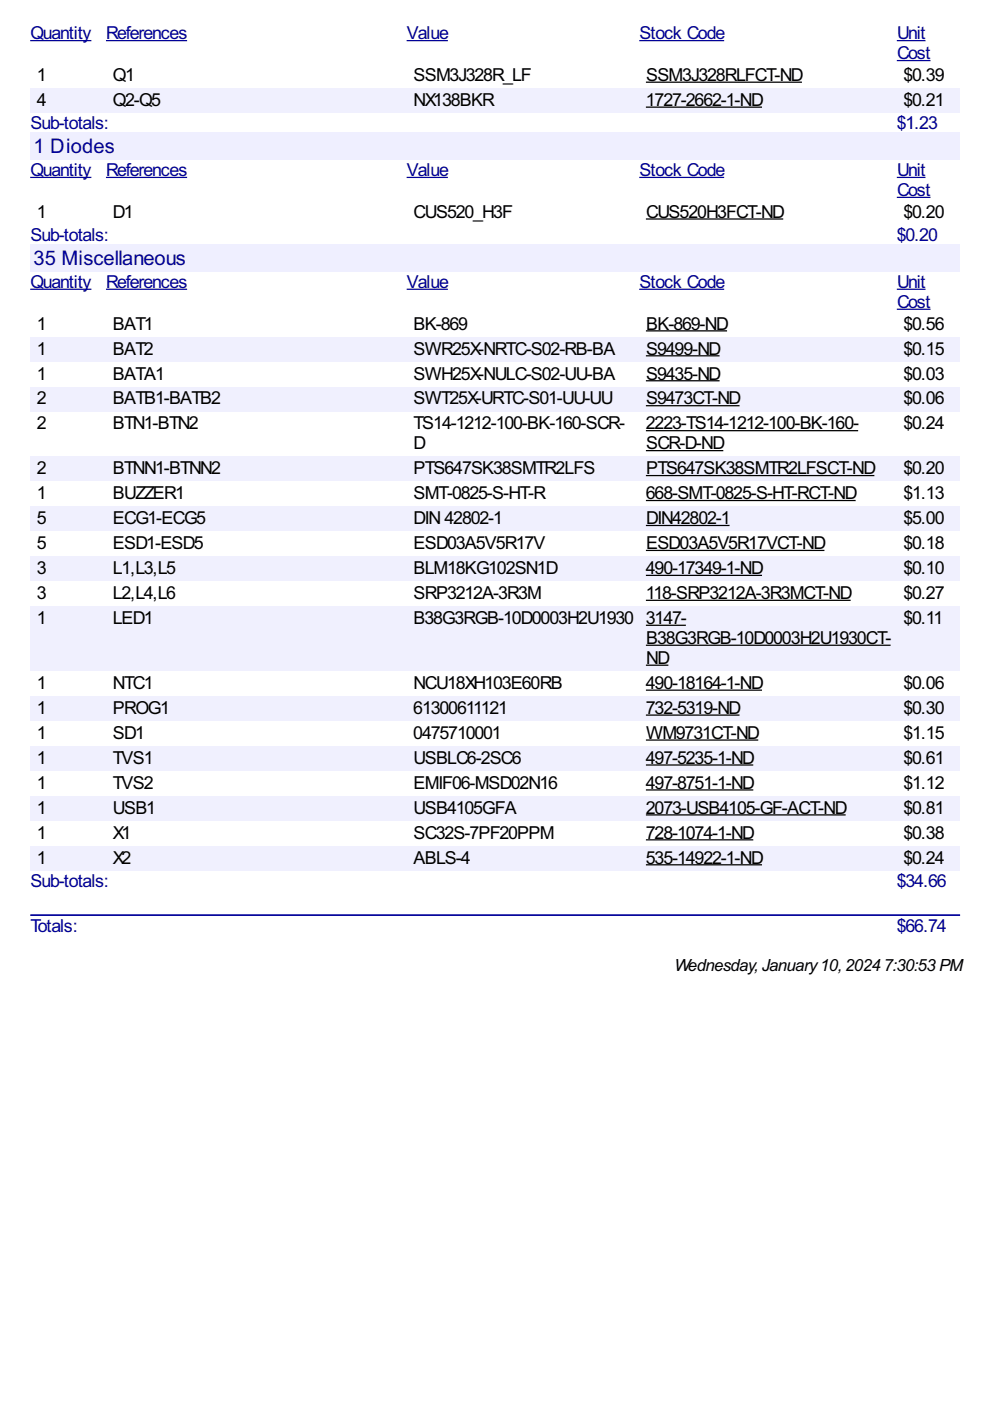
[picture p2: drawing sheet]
<svg xmlns="http://www.w3.org/2000/svg" width="210mm" height="297mm" viewBox="0 0 210 297" stroke-linecap="round" stroke-linejoin="round" font-family="sans-serif">
<defs><g id="words">
<g font-size="4.8" fill="#009">
<text x="7.1" y="32.5">1 Diodes</text>
<text x="7.1" y="56.2">35 Miscellaneous</text>
</g>
<g font-size="4.2" fill="#009">
<text x="6.5" y="8.3">Quantity</text>
<text x="22.5" y="8.3">References</text>
<text x="86.3" y="8.3">Value</text>
<text x="135.6" y="8.3">Stock Code</text>
<text x="190.2" y="8.3">Unit</text>
<text x="190.2" y="12.6">Cost</text>
<text x="6.5" y="27.4">Sub-totals:</text>
<text x="190.1" y="27.4">$1.23</text>
<text x="6.5" y="37.4">Quantity</text>
<text x="22.5" y="37.4">References</text>
<text x="86.3" y="37.4">Value</text>
<text x="135.6" y="37.4">Stock Code</text>
<text x="190.2" y="37.4">Unit</text>
<text x="190.2" y="41.6">Cost</text>
<text x="6.5" y="51.1">Sub-totals:</text>
<text x="190.1" y="51.1">$0.20</text>
<text x="6.5" y="61.1">Quantity</text>
<text x="22.5" y="61.1">References</text>
<text x="86.3" y="61.1">Value</text>
<text x="135.6" y="61.1">Stock Code</text>
<text x="190.2" y="61.1">Unit</text>
<text x="190.2" y="65.3">Cost</text>
<text x="6.5" y="188">Sub-totals:</text>
<text x="190.1" y="188">$34.66</text>
<text x="6.5" y="197.6">Totals:</text>
<text x="190.1" y="197.6">$66.74</text>
</g>
<g font-size="4.2">
<text x="7.8" y="17.2">1</text>
<text x="23.9" y="17.2">Q1</text>
<text x="87.7" y="17.2">SSM3J328R_LF</text>
<text x="137" y="17.2">SSM3J328RLFCT-ND</text>
<text x="191.6" y="17.2">$0.39</text>
<text x="7.8" y="22.5">4</text>
<text x="23.9" y="22.5">Q2-Q5</text>
<text x="87.7" y="22.5">NX138BKR</text>
<text x="136.9" y="22.5">1727-2662-1-ND</text>
<text x="191.6" y="22.5">$0.21</text>
<text x="7.8" y="46.2">1</text>
<text x="23.9" y="46.2">D1</text>
<text x="87.7" y="46.2">CUS520_H3F</text>
<text x="137" y="46.2">CUS520H3FCT-ND</text>
<text x="191.6" y="46.2">$0.20</text>
<text x="7.8" y="69.9">1</text>
<text x="23.9" y="69.9">BAT1</text>
<text x="87.7" y="69.9">BK-869</text>
<text x="137" y="69.9">BK-869-ND</text>
<text x="191.6" y="69.9">$0.56</text>
<text x="7.8" y="75.2">1</text>
<text x="23.9" y="75.2">BAT2</text>
<text x="87.7" y="75.2">SWR25X-NRTC-S02-RB-BA</text>
<text x="137" y="75.2">S9499-ND</text>
<text x="191.6" y="75.2">$0.15</text>
<text x="7.8" y="80.5">1</text>
<text x="23.9" y="80.5">BATA1</text>
<text x="87.7" y="80.5">SWH25X-NULC-S02-UU-BA</text>
<text x="137" y="80.5">S9435-ND</text>
<text x="191.6" y="80.5">$0.03</text>
<text x="7.8" y="85.8">2</text>
<text x="23.9" y="85.8">BATB1-BATB2</text>
<text x="87.7" y="85.8">SWT25X-URTC-S01-UU-UU</text>
<text x="137" y="85.8">S9473CT-ND</text>
<text x="191.6" y="85.8">$0.06</text>
<text x="7.8" y="91">2</text>
<text x="23.9" y="91">BTN1-BTN2</text>
<text x="87.7" y="91">TS14-1212-100-BK-160-SCR-</text>
<text x="87.7" y="95.3">D</text>
<text x="136.9" y="91">2223-TS14-1212-100-BK-160-</text>
<text x="137" y="95.3">SCR-D-ND</text>
<text x="191.6" y="91">$0.24</text>
<text x="7.8" y="100.6">2</text>
<text x="23.9" y="100.6">BTNN1-BTNN2</text>
<text x="87.7" y="100.6">PTS647SK38SMTR2LFS</text>
<text x="137" y="100.6">PTS647SK38SMTR2LFSCT-ND</text>
<text x="191.6" y="100.6">$0.20</text>
<text x="7.8" y="105.9">1</text>
<text x="23.9" y="105.9">BUZZER1</text>
<text x="87.7" y="105.9">SMT-0825-S-HT-R</text>
<text x="136.9" y="105.9">668-SMT-0825-S-HT-RCT-ND</text>
<text x="191.6" y="105.9">$1.13</text>
<text x="7.8" y="111.1">5</text>
<text x="23.9" y="111.1">ECG1-ECG5</text>
<text x="87.7" y="111.1">DIN42802-1</text>
<text x="137" y="111.1">DIN42802-1</text>
<text x="191.6" y="111.1">$5.00</text>
<text x="7.8" y="116.4">5</text>
<text x="23.9" y="116.4">ESD1-ESD5</text>
<text x="87.7" y="116.4">ESD03A5V5R17V</text>
<text x="137" y="116.4">ESD03A5V5R17VCT-ND</text>
<text x="191.6" y="116.4">$0.18</text>
<text x="7.8" y="121.7">3</text>
<text x="23.9" y="121.7">L1,L3,L5</text>
<text x="87.7" y="121.7">BLM18KG102SN1D</text>
<text x="136.9" y="121.7">490-17349-1-ND</text>
<text x="191.6" y="121.7">$0.10</text>
<text x="7.8" y="127">3</text>
<text x="23.9" y="127">L2,L4,L6</text>
<text x="87.7" y="127">SRP3212A-3R3M</text>
<text x="136.9" y="127">118-SRP3212A-3R3MCT-ND</text>
<text x="191.6" y="127">$0.27</text>
<text x="7.8" y="132.3">1</text>
<text x="23.9" y="132.3">LED1</text>
<text x="87.7" y="132.3">B38G3RGB-10D0003H2U1930</text>
<text x="136.9" y="132.3">3147-</text>
<text x="137" y="136.5">B38G3RGB-10D0003H2U1930CT-</text>
<text x="191.6" y="132.3">$0.11</text>
<text x="137" y="140.8">ND</text>
<text x="7.8" y="146.1">1</text>
<text x="23.9" y="146.1">NTC1</text>
<text x="87.7" y="146.1">NCU18XH103E60RB</text>
<text x="136.9" y="146.1">490-18164-1-ND</text>
<text x="191.6" y="146.1">$0.06</text>
<text x="7.8" y="151.4">1</text>
<text x="23.9" y="151.4">PROG1</text>
<text x="87.6" y="151.4">61300611121</text>
<text x="136.9" y="151.4">732-5319-ND</text>
<text x="191.6" y="151.4">$0.30</text>
<text x="7.8" y="156.6">1</text>
<text x="7.8" y="161.9">1</text>
<text x="23.9" y="156.6">SD1</text>
<text x="23.9" y="161.9">TVS1</text>
<text x="87.6" y="156.6">0475710001</text>
<text x="87.7" y="161.9">USBLC6-2SC6</text>
<text x="136.9" y="161.9">497-5235-1-ND</text>
<text x="137" y="156.6">WM9731CT-ND</text>
<text x="191.6" y="156.6">$1.15</text>
<text x="191.6" y="161.9">$0.61</text>
<text x="7.8" y="167.2">1</text>
<text x="23.9" y="167.2">TVS2</text>
<text x="87.7" y="167.2">EMIF06-MSD02N16</text>
<text x="136.9" y="167.2">497-8751-1-ND</text>
<text x="191.6" y="167.2">$1.12</text>
<text x="7.8" y="172.5">1</text>
<text x="23.9" y="172.5">USB1</text>
<text x="87.7" y="172.5">USB4105GFA</text>
<text x="136.9" y="172.5">2073-USB4105-GF-ACT-ND</text>
<text x="191.6" y="172.5">$0.81</text>
<text x="7.8" y="177.8">1</text>
<text x="23.9" y="177.8">X1</text>
<text x="87.7" y="177.8">SC32S-7PF20PPM</text>
<text x="136.9" y="177.8">728-1074-1-ND</text>
<text x="191.6" y="177.8">$0.38</text>
<text x="7.8" y="183.1">1</text>
<text x="23.9" y="183.1">X2</text>
<text x="87.7" y="183.1">ABLS-4</text>
<text x="136.9" y="183.1">535-14922-1-ND</text>
<text x="191.6" y="183.1">$0.24</text>
</g>
<g font-size="4">
<text x="143" y="205.8">Wednesday,January10,2024</text>
<text x="187.4" y="205.8">7:30:53 PM</text>
</g>
</g></defs>
<path d="M6.4 8.6h13M22.5 8.6h17.2M86.2 8.6h8.8M135.5 8.6h18M190.1 8.6h6.1M190.1 12.8h7.2" fill="none" stroke="#009" stroke-width=".26"/>
<path d="M136.9 17.4h33.1" fill="none" stroke="#000" stroke-width=".26"/>
<g fill="#f0f0fe">
<path d="M6.4 18.7h16.1v5.3h-16.1z"/>
<path d="M7.7 18.8h1.8v4.2h-1.8z"/>
<path d="M22.5 18.7h63.7v5.3h-63.7z"/>
<path d="M23.8 18.8h10.1v4.2h-10.1z"/>
<path d="M86.2 18.7h49.3v5.3h-49.3z"/>
<path d="M87.6 18.8h16.9v4.2h-16.9z"/>
<path d="M135.5 18.7h54.7v5.3h-54.7z"/>
<path d="M136.8 18.8h24.7v4.2h-24.7z"/>
</g>
<path d="M136.9 22.7h24.7" fill="none" stroke="#000" stroke-width=".26"/>
<g fill="#f0f0fe">
<path d="M190.2 18.7h13.4v5.3h-13.4z"/>
<path d="M191.4 18.8h8.4v4.2h-8.4z"/>
</g>
<g fill="#efefff">
<path d="M6.4 28.2h197.2v5.7h-197.2z"/>
<path d="M6.9 28.3h17.2v4.8h-17.2z"/>
</g>
<path d="M6.4 37.6h13M22.5 37.6h17.2M86.2 37.6h8.8M135.5 37.6h18M190.1 37.6h6.1M190.1 41.8h7.2" fill="none" stroke="#009" stroke-width=".26"/>
<path d="M136.9 46.4h29.2" fill="none" stroke="#000" stroke-width=".26"/>
<g fill="#efefff">
<path d="M6.4 51.9h197.2v5.7h-197.2z"/>
<path d="M6.9 52.1h32.3v4.8h-32.3z"/>
</g>
<path d="M6.4 61.3h13M22.5 61.3h17.2M86.2 61.3h8.8M135.5 61.3h18M190.1 61.3h6.1M190.1 65.6h7.2" fill="none" stroke="#009" stroke-width=".26"/>
<path d="M136.9 70.1h17.3" fill="none" stroke="#000" stroke-width=".26"/>
<g fill="#f0f0fe">
<path d="M6.4 71.4h16.1v5.3h-16.1z"/>
<path d="M7.7 71.7h1.8v4.2h-1.8z"/>
<path d="M22.5 71.4h63.7v5.3h-63.7z"/>
<path d="M23.8 71.7h8.5v4.2h-8.5z"/>
<path d="M86.2 71.4h49.3v5.3h-49.3z"/>
<path d="M87.6 71.7h42.6v4.2h-42.6z"/>
<path d="M135.5 71.4h54.7v5.3h-54.7z"/>
<path d="M136.8 71.7h15.7v4.2h-15.7z"/>
</g>
<path d="M136.9 75.4h15.7" fill="none" stroke="#000" stroke-width=".26"/>
<g fill="#f0f0fe">
<path d="M190.2 71.4h13.4v5.3h-13.4z"/>
<path d="M191.4 71.7h8.4v4.2h-8.4z"/>
</g>
<path d="M136.9 80.7h15.7" fill="none" stroke="#000" stroke-width=".26"/>
<g fill="#f0f0fe">
<path d="M6.4 82h16.1v5.3h-16.1z"/>
<path d="M7.7 82.3h1.8v4.2h-1.8z"/>
<path d="M22.5 82h63.7v5.3h-63.7z"/>
<path d="M23.8 82.3h22.8v4.2h-22.8z"/>
<path d="M86.2 82h49.3v5.3h-49.3z"/>
<path d="M87.6 82.3h42.1v4.2h-42.1z"/>
<path d="M135.5 82h54.7v5.3h-54.7z"/>
<path d="M136.8 82.3h19.9v4.2h-19.9z"/>
</g>
<path d="M136.9 86h19.9" fill="none" stroke="#000" stroke-width=".26"/>
<g fill="#f0f0fe">
<path d="M190.2 82h13.4v5.3h-13.4z"/>
<path d="M191.4 82.3h8.4v4.2h-8.4z"/>
</g>
<path d="M136.9 91.3h45M136.9 95.5h16.5" fill="none" stroke="#000" stroke-width=".26"/>
<g fill="#f0f0fe">
<path d="M6.4 96.8h16.1v5.3h-16.1z"/>
<path d="M7.7 97.1h1.8v4.2h-1.8z"/>
<path d="M22.5 96.8h63.7v5.3h-63.7z"/>
<path d="M23.8 97.1h22.8v4.2h-22.8z"/>
<path d="M86.2 96.8h49.3v5.3h-49.3z"/>
<path d="M87.6 97.1h38.4v4.2h-38.4z"/>
<path d="M135.5 96.8h54.7v5.3h-54.7z"/>
<path d="M136.8 97.1h48.5v4.2h-48.5z"/>
</g>
<path d="M136.9 100.8h48.5" fill="none" stroke="#000" stroke-width=".26"/>
<g fill="#f0f0fe">
<path d="M190.2 96.8h13.4v5.3h-13.4z"/>
<path d="M191.4 97.1h8.4v4.2h-8.4z"/>
</g>
<path d="M136.9 106.1h44.5" fill="none" stroke="#000" stroke-width=".26"/>
<g fill="#f0f0fe">
<path d="M6.4 107.4h16.1v5.2h-16.1z"/>
<path d="M7.7 107.7h1.8v4.2h-1.8z"/>
<path d="M22.5 107.4h63.7v5.2h-63.7z"/>
<path d="M23.8 107.7h19.6v4.2h-19.6z"/>
<path d="M86.2 107.4h49.3v5.2h-49.3z"/>
<path d="M87.6 107.7h18.8v4.2h-18.8z"/>
<path d="M135.5 107.4h54.7v5.2h-54.7z"/>
<path d="M136.8 107.7h17.8v4.2h-17.8z"/>
</g>
<path d="M136.9 111.4h17.8" fill="none" stroke="#000" stroke-width=".26"/>
<g fill="#f0f0fe">
<path d="M190.2 107.4h13.4v5.2h-13.4z"/>
<path d="M191.4 107.7h8.4v4.2h-8.4z"/>
</g>
<path d="M136.9 116.7h37.9" fill="none" stroke="#000" stroke-width=".26"/>
<g fill="#f0f0fe">
<path d="M6.4 117.9h16.1v5.3h-16.1z"/>
<path d="M7.7 118.2h1.8v4.3h-1.8z"/>
<path d="M22.5 117.9h63.7v5.3h-63.7z"/>
<path d="M23.8 118.2h13.3v4.3h-13.3z"/>
<path d="M86.2 117.9h49.3v5.3h-49.3z"/>
<path d="M87.6 118.2h30.4v4.3h-30.4z"/>
<path d="M135.5 117.9h54.7v5.3h-54.7z"/>
<path d="M136.8 118.2h24.7v4.3h-24.7z"/>
</g>
<path d="M136.9 122h24.7" fill="none" stroke="#000" stroke-width=".26"/>
<g fill="#f0f0fe">
<path d="M190.2 117.9h13.4v5.3h-13.4z"/>
<path d="M191.4 118.2h8.4v4.3h-8.4z"/>
</g>
<path d="M136.9 127.3h43.5" fill="none" stroke="#000" stroke-width=".26"/>
<g fill="#f0f0fe">
<path d="M6.4 128.5h16.1v13.8h-16.1z"/>
<path d="M7.7 128.8h1.8v4.2h-1.8z"/>
<path d="M22.5 128.5h63.7v13.8h-63.7z"/>
<path d="M23.8 128.8h8.5v4.2h-8.5z"/>
<path d="M86.2 128.5h49.3v13.8h-49.3z"/>
<path d="M87.6 128.8h46.6v4.2h-46.6z"/>
<path d="M135.5 128.5h54.7v13.8h-54.7z"/>
<path d="M136.8 128.8h8.5v4.2h-8.5z"/>
</g>
<path d="M136.9 132.6h8.5" fill="none" stroke="#000" stroke-width=".26"/>
<path d="M136.8 133h51.9v4.3h-51.9z" fill="#f0f0fe"/>
<path d="M136.9 136.8h51.9" fill="none" stroke="#000" stroke-width=".26"/>
<path d="M136.8 137.3h4.8v4.2h-4.8z" fill="#f0f0fe"/>
<path d="M136.9 141h4.8" fill="none" stroke="#000" stroke-width=".26"/>
<g fill="#f0f0fe">
<path d="M190.2 128.5h13.4v13.8h-13.4z"/>
<path d="M191.4 128.8h8.2v4.2h-8.2z"/>
</g>
<path d="M136.9 146.3h24.7" fill="none" stroke="#000" stroke-width=".26"/>
<g fill="#f0f0fe">
<path d="M6.4 147.6h16.1v5.3h-16.1z"/>
<path d="M7.7 147.9h1.8v4.2h-1.8z"/>
<path d="M22.5 147.6h63.7v5.3h-63.7z"/>
<path d="M23.8 147.9h11.9v4.2h-11.9z"/>
<path d="M86.2 147.6h49.3v5.3h-49.3z"/>
<path d="M87.6 147.9h19.9v4.2h-19.9z"/>
<path d="M135.5 147.6h54.7v5.3h-54.7z"/>
<path d="M136.8 147.9h19.9v4.2h-19.9z"/>
</g>
<path d="M136.9 151.6h19.9" fill="none" stroke="#000" stroke-width=".26"/>
<g fill="#f0f0fe">
<path d="M190.2 147.6h13.4v5.3h-13.4z"/>
<path d="M191.4 147.9h8.4v4.2h-8.4z"/>
</g>
<path d="M136.9 156.9h23.9" fill="none" stroke="#000" stroke-width=".26"/>
<g fill="#f0f0fe">
<path d="M6.4 158.1h16.1v5.3h-16.1z"/>
<path d="M7.7 158.4h1.8v4.3h-1.8z"/>
<path d="M22.5 158.1h63.7v5.3h-63.7z"/>
<path d="M23.8 158.4h8.5v4.3h-8.5z"/>
<path d="M86.2 158.1h49.3v5.3h-49.3z"/>
<path d="M87.6 158.4h22.8v4.3h-22.8z"/>
<path d="M135.5 158.1h54.7v5.3h-54.7z"/>
<path d="M136.8 158.4h22.8v4.3h-22.8z"/>
</g>
<path d="M136.9 162.2h22.8" fill="none" stroke="#000" stroke-width=".26"/>
<g fill="#f0f0fe">
<path d="M190.2 158.1h13.4v5.3h-13.4z"/>
<path d="M191.4 158.4h8.4v4.3h-8.4z"/>
</g>
<path d="M136.9 167.5h22.8" fill="none" stroke="#000" stroke-width=".26"/>
<g fill="#f0f0fe">
<path d="M6.4 168.7h16.1v5.3h-16.1z"/>
<path d="M7.7 169h1.8v4.2h-1.8z"/>
<path d="M22.5 168.7h63.7v5.3h-63.7z"/>
<path d="M23.8 169h9v4.2h-9z"/>
<path d="M86.2 168.7h49.3v5.3h-49.3z"/>
<path d="M87.6 169h21.7v4.2h-21.7z"/>
<path d="M135.5 168.7h54.7v5.3h-54.7z"/>
<path d="M136.8 169h42.4v4.2h-42.4z"/>
</g>
<path d="M136.9 172.8h42.4" fill="none" stroke="#000" stroke-width=".26"/>
<g fill="#f0f0fe">
<path d="M190.2 168.7h13.4v5.3h-13.4z"/>
<path d="M191.4 169h8.4v4.2h-8.4z"/>
</g>
<path d="M136.9 178.1h22.8" fill="none" stroke="#000" stroke-width=".26"/>
<g fill="#f0f0fe">
<path d="M6.4 179.3h16.1v5.3h-16.1z"/>
<path d="M7.7 179.6h1.8v4.2h-1.8z"/>
<path d="M22.5 179.3h63.7v5.3h-63.7z"/>
<path d="M23.8 179.6h3.7v4.2h-3.7z"/>
<path d="M86.2 179.3h49.3v5.3h-49.3z"/>
<path d="M87.6 179.6h11.9v4.2h-11.9z"/>
<path d="M135.5 179.3h54.7v5.3h-54.7z"/>
<path d="M136.8 179.6h24.7v4.2h-24.7z"/>
</g>
<path d="M136.9 183.4h24.7" fill="none" stroke="#000" stroke-width=".26"/>
<g fill="#f0f0fe">
<path d="M190.2 179.3h13.4v5.3h-13.4z"/>
<path d="M191.4 179.6h8.4v4.2h-8.4z"/>
</g>
<path d="M6.6 194h196.8" fill="none" stroke="#009" stroke-width=".35"/>
<use href="#words"/>
</svg>
